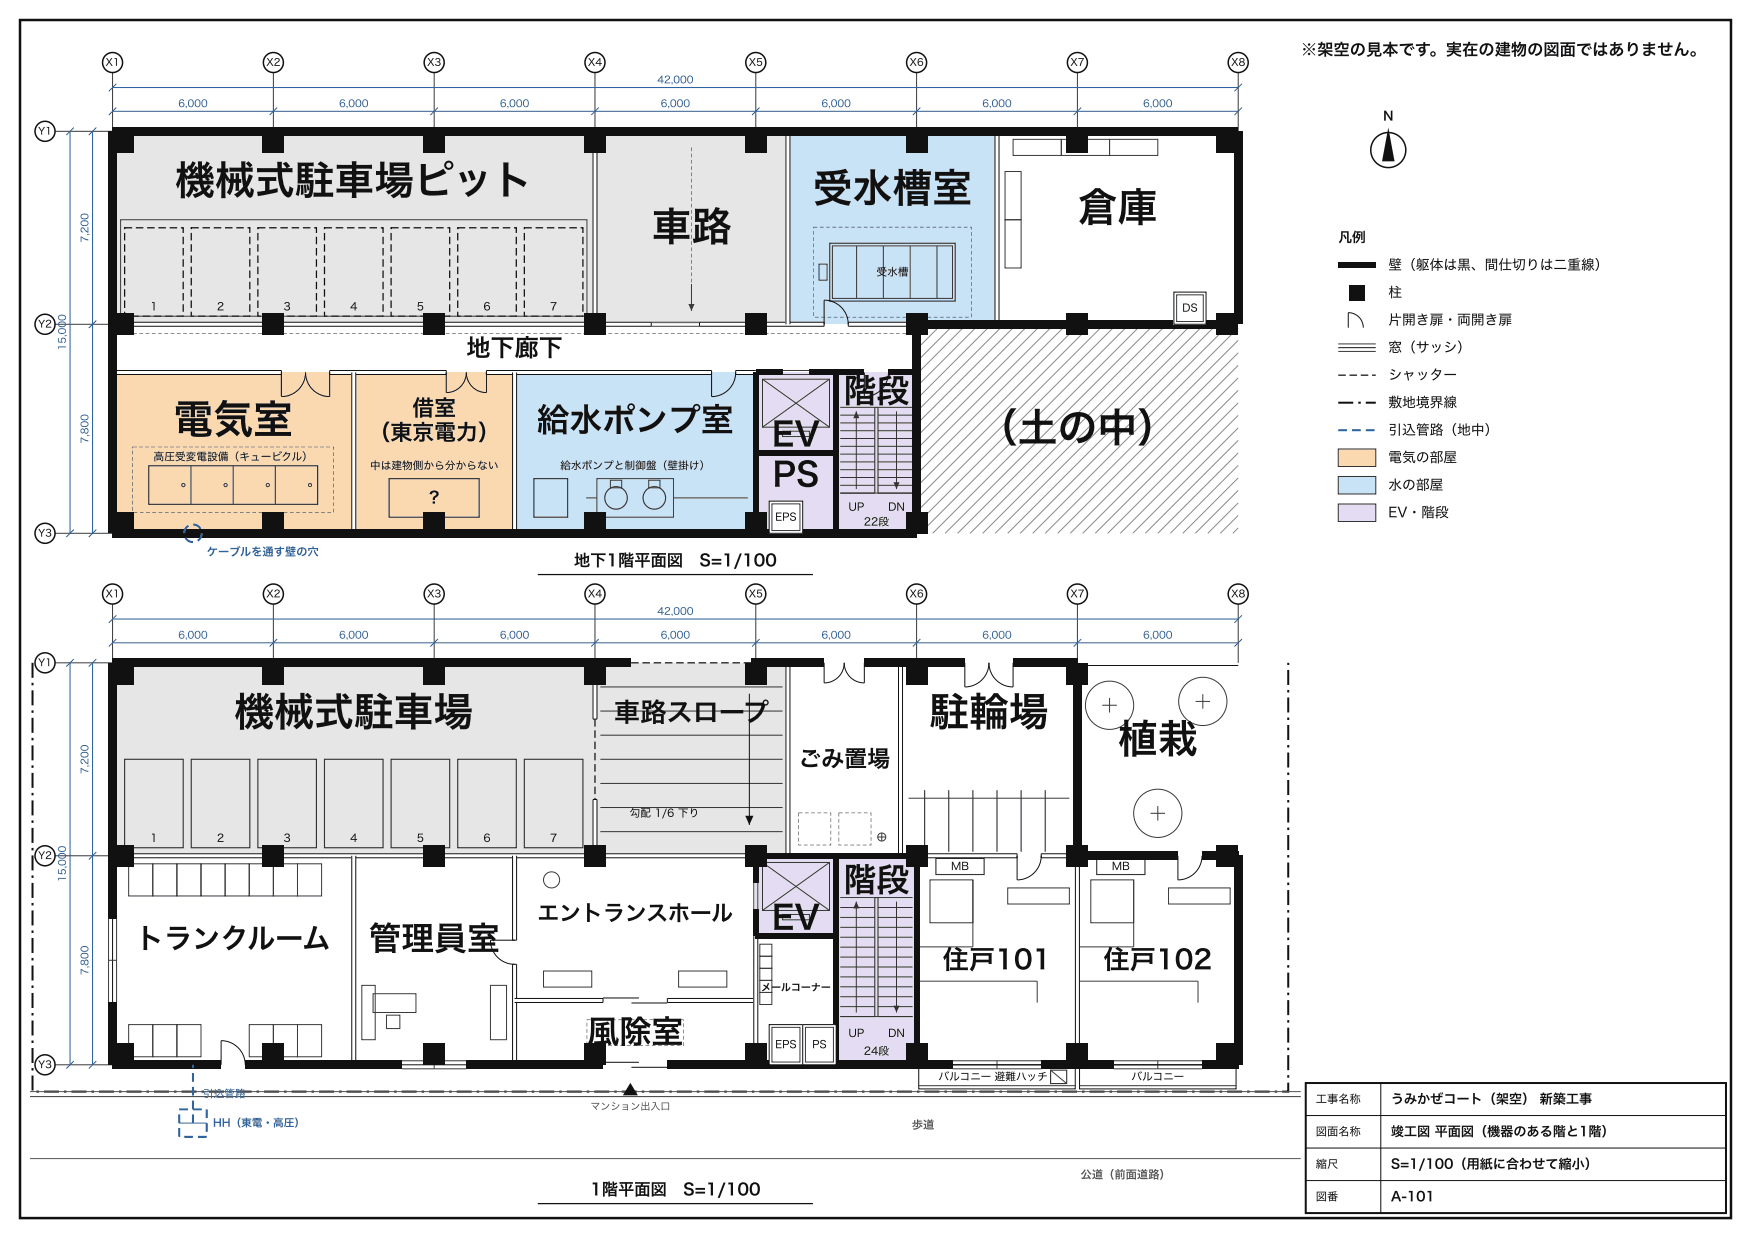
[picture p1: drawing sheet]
<svg xmlns="http://www.w3.org/2000/svg" width="370mm" height="262mm" viewBox="0 0 370 262" stroke-linecap="round" stroke-linejoin="round" font-family="sans-serif">
<defs><g id="words">
<g font-size="8.4" fill="#111">
<text x="37" y="41.2">機械式駐車場ピット</text>
<text x="171.9" y="42.8">受水槽室</text>
<text x="228" y="46.9">倉庫</text>
<text x="137.8" y="51">車路</text>
<text x="36.7" y="91.8">電気室</text>
<text x="206.9" y="93.5">（土の中）</text>
<text x="49.6" y="153.6">機械式駐車場</text>
<text x="196.6" y="153.6">駐輪場</text>
<text x="236.5" y="159.4">植栽</text>
</g>
<g font-size="6.9" fill="#111">
<text x="178.4" y="85.2">階段</text>
<text x="113.5" y="91.3">給水ポンプ室</text>
<text x="163.3" y="94.4">EV</text>
<text x="163.4" y="102.9">PS</text>
<text x="178.4" y="188.7">階段</text>
<text x="163.3" y="196.6">EV</text>
<text x="77.9" y="201.1">管理員室</text>
</g>
<text font-size="6.8" fill="#111" x="124.2" y="220.7">風除室</text>
<text font-size="6" fill="#111" x="28.8" y="200.7">トランクルーム</text>
<g font-size="5.6" fill="#111">
<text x="129.9" y="152.7">車路スロープ</text>
<text x="199.4" y="205">住戸101</text>
<text x="233.4" y="205">住戸102</text>
</g>
<text font-size="5.1" fill="#111" x="98.7" y="75.4">地下廊下</text>
<text font-size="4.9" fill="#111" x="168.9" y="162.3">ごみ置場</text>
<g font-size="4.6" fill="#111">
<text x="87.2" y="88">借室</text>
<text x="78" y="93.1">（東京電力）</text>
<text x="113.7" y="194.8">エントランスホール</text>
</g>
<g font-size="3.4" fill="#111">
<text x="275.2" y="11.7">※架空の見本です。実在の建物の図面ではありません。</text>
<text x="90.1" y="106.5">？</text>
<text x="121.4" y="119.8">地下1階平面図</text>
<text x="147.9" y="119.8">S=1/100</text>
<text x="124.9" y="252.9">1階平面図</text>
<text x="144.5" y="252.9">S=1/100</text>
</g>
<g font-size="2.9" fill="#111">
<text x="283.1" y="51.2">凡例</text>
<text x="293.7" y="57.1">壁（躯体は黒、間仕切りは二重線）</text>
<text x="293.7" y="62.9">柱</text>
<text x="293.7" y="68.7">片開き扉・両開き扉</text>
<text x="293.7" y="74.5">窓（サッシ）</text>
<text x="293.7" y="80.3">シャッター</text>
<text x="293.7" y="86.2">敷地境界線</text>
<text x="293.7" y="92">引込管路（地中）</text>
<text x="293.7" y="97.8">電気の部屋</text>
<text x="293.7" y="103.6">水の部屋</text>
<text x="293.7" y="109.4">EV・階段</text>
</g>
<g font-size="2.8" fill="#111">
<text x="294.2" y="233.5">うみかぜコート（架空） 新築工事</text>
<text x="294.2" y="240.4">竣工図 平面図（機器のある階と1階）</text>
<text x="294.2" y="247.3">S=1/100（用紙に合わせて縮小）</text>
<text x="294.2" y="254.1">A-101</text>
</g>
<text font-size="2.6" fill="#111" x="292.6" y="25.5">N</text>
<text font-size="2.4" fill="#2d5f9a" x="43.7" y="117.6">ケーブルを通す壁の穴</text>
<g font-size="2.4" fill="#111">
<text x="278.3" y="233.4">工事名称</text>
<text x="278.3" y="240.2">図面名称</text>
<text x="278.3" y="247.1">縮尺</text>
<text x="278.3" y="254">図番</text>
</g>
<g font-size="2.4" fill="#555">
<text x="192.9" y="238.8">歩道</text>
<text x="228.6" y="249.3">公道（前面道路）</text>
</g>
<g font-size="2.3" fill="#111">
<text x="185.4" y="58.3">受水槽</text>
<text x="31.8" y="65.7">1</text>
<text x="45.9" y="65.7">2</text>
<text x="60" y="65.7">3</text>
<text x="74.1" y="65.7">4</text>
<text x="88.2" y="65.7">5</text>
<text x="102.3" y="65.7">6</text>
<text x="116.4" y="65.7">7</text>
<text x="32.5" y="97.4">高圧受変電設備（キュービクル）</text>
<text x="78.2" y="99.3">中は建物側から分からない</text>
<text x="118.5" y="99.3">給水ポンプと制御盤（壁掛け）</text>
<text x="179.5" y="108">UP</text>
<text x="182.7" y="111.2">22段</text>
<text x="187.9" y="108">DN</text>
<text x="133.2" y="172.8">勾配 1/6 下り</text>
<text x="31.8" y="178.1">1</text>
<text x="45.9" y="178.1">2</text>
<text x="60" y="178.1">3</text>
<text x="74.1" y="178.1">4</text>
<text x="88.2" y="178.1">5</text>
<text x="102.3" y="178.1">6</text>
<text x="116.4" y="178.1">7</text>
<text x="201.2" y="184.1">MB</text>
<text x="235.2" y="184.1">MB</text>
<text x="179.5" y="219.4">UP</text>
<text x="187.9" y="219.4">DN</text>
<text x="182.7" y="223.2">24段</text>
<text x="198.5" y="228.6">バルコニー 避難ハッチ</text>
<text x="239.3" y="228.6">バルコニー</text>
</g>
<g font-size="2.2" fill="#111">
<text x="250.1" y="65.9">DS</text>
<text x="164" y="110.2">EPS</text>
<text x="164" y="221.8">EPS</text>
<text x="171.8" y="221.8">PS</text>
</g>
<g font-size="2.2" fill="#2d5f9a">
<text x="42.9" y="232.2">引込管路</text>
<text x="45.1" y="238.4">HH（東電・高圧）</text>
</g>
<g font-size="2.1" fill="#111">
<text x="22.3" y="13.9">X1</text>
<text x="56.3" y="13.9">X2</text>
<text x="90.3" y="13.9">X3</text>
<text x="124.4" y="13.9">X4</text>
<text x="158.4" y="13.9">X5</text>
<text x="192.4" y="13.9">X6</text>
<text x="226.4" y="13.9">X7</text>
<text x="260.4" y="13.9">X8</text>
<text x="8.1" y="28.5">Y1</text>
<text x="8.1" y="69.3">Y2</text>
<text x="8.1" y="113.5">Y3</text>
<text x="22.3" y="126.4">X1</text>
<text x="56.3" y="126.4">X2</text>
<text x="90.3" y="126.4">X3</text>
<text x="124.4" y="126.4">X4</text>
<text x="158.4" y="126.4">X5</text>
<text x="192.4" y="126.4">X6</text>
<text x="226.4" y="126.4">X7</text>
<text x="260.4" y="126.4">X8</text>
<text x="8.1" y="140.9">Y1</text>
<text x="8.1" y="181.8">Y2</text>
<text x="161" y="209.6">メールコーナー</text>
<text x="8.1" y="226">Y3</text>
</g>
<g font-size="2.1" fill="#2d5f9a">
<text x="139" y="17.6">42,000</text>
<text x="37.7" y="22.7">6,000</text>
<text x="71.7" y="22.7">6,000</text>
<text x="105.7" y="22.7">6,000</text>
<text x="139.8" y="22.7">6,000</text>
<text x="173.8" y="22.7">6,000</text>
<text x="207.8" y="22.7">6,000</text>
<text x="241.8" y="22.7">6,000</text>
<text x="18.7" y="51.3" transform="rotate(-90 18.7 51.3)">7,200</text>
<text x="13.9" y="74.1" transform="rotate(-90 13.9 74.1)">15,000</text>
<text x="18.7" y="93.8" transform="rotate(-90 18.7 93.8)">7,800</text>
<text x="139" y="130.1">42,000</text>
<text x="37.7" y="135.1">6,000</text>
<text x="71.7" y="135.1">6,000</text>
<text x="105.7" y="135.1">6,000</text>
<text x="139.8" y="135.1">6,000</text>
<text x="173.8" y="135.1">6,000</text>
<text x="207.8" y="135.1">6,000</text>
<text x="241.8" y="135.1">6,000</text>
<text x="18.7" y="163.8" transform="rotate(-90 18.7 163.8)">7,200</text>
<text x="13.9" y="186.6" transform="rotate(-90 13.9 186.6)">15,000</text>
<text x="18.7" y="206.3" transform="rotate(-90 18.7 206.3)">7,800</text>
</g>
<text font-size="2.1" fill="#555" x="124.9" y="234.8">マンション出入口</text>
</g></defs>
<path d="M4.2 4.2h362v253.5h-362z" fill="none" stroke="#111" stroke-width=".53"/>
<path d="M276.2 229.1h88.9v27.5h-88.9z" fill="none" stroke="#111" stroke-width=".42"/>
<path d="M276.2 236h88.9M292.1 229.1v27.5M276.2 242.9h88.9M276.2 249.8h88.9" fill="none" stroke="#111" stroke-width=".21"/>
<g fill="#e6e6e6">
<path d="M23.8 27.8h102.1v40.8h-102.1z"/>
<path d="M125.9 27.8h40.8v40.8h-40.8z"/>
</g>
<path d="M166.7 27.8h44.2v40.8h-44.2z" fill="#c9e3f6"/>
<g fill="#fbd9b0">
<path d="M23.8 78.8h51v34h-51z"/>
<path d="M74.8 78.8h34.1v34h-34.1z"/>
</g>
<path d="M108.9 78.8h51v34h-51z" fill="#c9e3f6"/>
<g fill="#e3dcf2">
<path d="M159.9 78.8h17v17h-17z"/>
<path d="M176.9 78.8h17v34h-17z"/>
<path d="M159.9 95.8h17v17h-17z"/>
</g>
<path d="M23.8 15.3v12.5h-12.2M57.8 15.3v12.5M91.8 15.3v12.5M125.9 15.3v12.5M159.9 15.3v12.5M193.9 15.3v12.5M227.9 15.3v12.5M261.9 15.3v12.5M11.6 68.6h12.2M11.6 112.8h12.2" fill="none" stroke="#3a3a3a" stroke-width=".21"/>
<g fill="none" stroke="#111" stroke-width=".32">
<circle cx="23.8" cy="13.2" r="2.12"/>
<circle cx="57.8" cy="13.2" r="2.12"/>
<circle cx="91.8" cy="13.2" r="2.12"/>
<circle cx="125.9" cy="13.2" r="2.12"/>
<circle cx="159.9" cy="13.2" r="2.12"/>
<circle cx="193.9" cy="13.2" r="2.12"/>
<circle cx="227.9" cy="13.2" r="2.12"/>
<circle cx="261.9" cy="13.2" r="2.12"/>
<circle cx="9.5" cy="27.8" r="2.12"/>
<circle cx="9.5" cy="68.6" r="2.12"/>
<circle cx="9.5" cy="112.8" r="2.12"/>
</g>
<g fill="none" stroke="#2d5f9a" stroke-width=".21">
<path d="M23.8 18.5h238.1M24.6 17.7l-1.6 1.6M262.7 17.7l-1.6 1.6M14.8 27.8v85M15.6 27l-1.6 1.6M19.6 27.8v85M20.4 27l-1.6 1.6M23.8 23.5h238.1M24.6 22.8l-1.6 1.5M58.6 22.8l-1.6 1.5M92.6 22.8l-1.5 1.5M126.7 22.8l-1.6 1.5"/>
<path d="M160.7 22.8l-1.6 1.5M194.7 22.8l-1.6 1.5M228.7 22.8l-1.6 1.5M262.7 22.8l-1.6 1.5M20.4 67.8l-1.6 1.6M15.6 112l-1.6 1.6M20.4 112l-1.6 1.6"/>
</g>
<g fill="#111">
<path d="M28.7 48.1h1.6v.2h-1.6zM31.1 48.1h1.6v.2h-1.6zM33.5 48.1h1.6v.2h-1.6zM35.9 48.1h1.6v.2h-1.6zM38.3 48.1h.6v1.2h-.3v-1.1h.2v.1h-.5zM38.6 50.1h.3v1.6h-.3zM38.6 52.5h.3v1.6h-.3zM38.6 54.8h.3v1.6h-.3zM38.6 57.2h.3v1.6h-.3zM38.6 59.6h.3v1.6h-.3zM38.6 62h.3v1.6h-.3zM38.6 64.4h.3v1.6h-.3zM37.3 66.8h1.5v.1l-.2-.1h.3v.2h-1.6zM34.9 66.8h1.6v.2h-1.6zM32.6 66.8h1.5v.2h-1.5zM30.2 66.8h1.6v.2h-1.6zM27.8 66.8h1.6v.2h-1.6zM26.2 66h.3v.9h-.1v-.1h.6v.2h-.8zM26.2 63.6h.3v1.6h-.3zM26.2 61.2h.3v1.6h-.3zM26.2 58.8h.3v1.6h-.3zM26.2 56.4h.3v1.6h-.3zM26.2 54h.3v1.6h-.3zM26.2 51.7h.3v1.6h-.3zM26.2 49.3h.3v1.6h-.3zM26.2 48.1h1.8v.2h-1.6v-.1h.1v.3h-.3z"/>
<path d="M42.8 48.1h1.6v.2h-1.6zM45.2 48.1h1.6v.2h-1.6zM47.6 48.1h1.6v.2h-1.6zM50 48.1h1.6v.2h-1.6zM52.4 48.1h.6v1.2h-.3v-1.1h.1v.1h-.4zM52.7 50.1h.3v1.6h-.3zM52.7 52.5h.3v1.6h-.3zM52.7 54.9h.3v1.5h-.3zM52.7 57.2h.3v1.6h-.3zM52.7 59.6h.3v1.6h-.3zM52.7 62h.3v1.6h-.3zM52.7 64.4h.3v1.6h-.3zM51.4 66.8h1.4v.1l-.1-.1h.3v.2h-1.6zM49 66.8h1.6v.2h-1.6zM46.6 66.8h1.6v.2h-1.6zM44.3 66.8h1.5v.2h-1.5zM41.9 66.8h1.6v.2h-1.6zM40.3 65.9h.3v1h-.1v-.1h.6v.2h-.8zM40.3 63.6h.3v1.6h-.3zM40.3 61.2h.3v1.6h-.3zM40.3 58.8h.3v1.6h-.3zM40.3 56.4h.3v1.6h-.3zM40.3 54h.3v1.6h-.3zM40.3 51.7h.3v1.5h-.3zM40.3 49.3h.3v1.6h-.3zM40.3 48.1h1.7v.2h-1.5v-.1h.1v.3h-.3z"/>
<path d="M56.9 48.1h1.6v.2h-1.6zM59.3 48.1h1.6v.2h-1.6zM61.7 48.1h1.6v.2h-1.6zM64.1 48.1h1.6v.2h-1.6zM66.5 48.1h.6v1.2h-.3v-1.1h.1v.1h-.4zM66.8 50.1h.3v1.6h-.3zM66.8 52.5h.3v1.6h-.3zM66.8 54.8h.3v1.6h-.3zM66.8 57.2h.3v1.6h-.3zM66.8 59.6h.3v1.6h-.3zM66.8 62h.3v1.6h-.3zM66.8 64.4h.3v1.6h-.3zM65.5 66.8h1.4v.1l-.1-.1h.3v.2h-1.6zM63.1 66.8h1.6v.2h-1.6zM60.7 66.8h1.6v.2h-1.6zM58.4 66.8h1.5v.2h-1.5zM56 66.8h1.6v.2h-1.6zM54.4 66h.3v.9h-.2v-.1h.7v.2h-.8zM54.4 63.6h.3v1.6h-.3zM54.4 61.2h.3v1.6h-.3zM54.4 58.8h.3v1.6h-.3zM54.4 56.4h.3v1.6h-.3zM54.4 54h.3v1.6h-.3zM54.4 51.7h.3v1.6h-.3zM54.4 49.3h.3v1.6h-.3zM54.4 48.1h1.7v.2h-1.6v-.1h.2v.3h-.3z"/>
<path d="M71 48.1h1.6v.2h-1.6zM73.4 48.1h1.6v.2h-1.6zM75.8 48.1h1.6v.2h-1.6zM78.2 48.1h1.6v.2h-1.6zM80.5 48.1h.7v1.2h-.3v-1.1h.1v.1h-.5zM80.9 50.1h.3v1.6h-.3zM80.9 52.5h.3v1.6h-.3zM80.9 54.8h.3v1.6h-.3zM80.9 57.2h.3v1.6h-.3zM80.9 59.6h.3v1.6h-.3zM80.9 62h.3v1.6h-.3zM80.9 64.4h.3v1.6h-.3zM79.6 66.8h1.4v.1l-.1-.1h.3v.2h-1.6zM77.2 66.8h1.6v.2h-1.6zM74.8 66.8h1.6v.2h-1.6zM72.5 66.8h1.5v.2h-1.5zM70.1 66.8h1.6v.2h-1.6zM68.5 66h.3v.9h-.2v-.1h.7v.2h-.8zM68.5 63.6h.3v1.6h-.3zM68.5 61.2h.3v1.6h-.3zM68.5 58.8h.3v1.6h-.3zM68.5 56.4h.3v1.6h-.3zM68.5 54h.3v1.6h-.3zM68.5 51.7h.3v1.6h-.3zM68.5 49.3h.3v1.6h-.3zM68.5 48.1h1.7v.2h-1.6v-.1h.2v.3h-.3z"/>
<path d="M85.1 48.1h1.6v.2h-1.6zM87.5 48.1h1.6v.2h-1.6zM89.9 48.1h1.6v.2h-1.6zM92.3 48.1h1.5v.2h-1.5zM94.6 48.1h.7v1.2h-.3v-1.1h.1v.1h-.5zM95 50.1h.3v1.6h-.3zM95 52.5h.3v1.6h-.3zM95 54.8h.3v1.6h-.3zM95 57.2h.3v1.6h-.3zM95 59.6h.3v1.6h-.3zM95 62h.3v1.6h-.3zM95 64.4h.3v1.6h-.3zM93.7 66.8h1.4v.1l-.1-.1h.3v.2h-1.6zM91.3 66.8h1.6v.2h-1.6zM88.9 66.8h1.6v.2h-1.6zM86.5 66.8h1.6v.2h-1.6zM84.2 66.8h1.6v.2h-1.6zM82.6 66h.3v.9h-.2v-.1h.7v.2h-.8zM82.6 63.6h.3v1.6h-.3zM82.6 61.2h.3v1.6h-.3zM82.6 58.8h.3v1.6h-.3zM82.6 56.4h.3v1.6h-.3zM82.6 54h.3v1.6h-.3zM82.6 51.7h.3v1.6h-.3zM82.6 49.3h.3v1.6h-.3zM82.6 48.1h1.7v.2h-1.6v-.1h.2v.3h-.3z"/>
<path d="M99.2 48.1h1.6v.2h-1.6zM101.6 48.1h1.6v.2h-1.6zM104 48.1h1.6v.2h-1.6zM106.4 48.1h1.5v.2h-1.5zM108.7 48.1h.7v1.2h-.3v-1.1h.1v.1h-.5zM109.1 50.1h.3v1.6h-.3zM109.1 52.5h.3v1.6h-.3zM109.1 54.8h.3v1.6h-.3zM109.1 57.2h.3v1.6h-.3zM109.1 59.6h.3v1.6h-.3zM109.1 62h.3v1.6h-.3zM109.1 64.4h.3v1.6h-.3zM107.8 66.8h1.4v.1l-.1-.1h.3v.2h-1.6zM105.4 66.8h1.6v.2h-1.6zM103 66.8h1.6v.2h-1.6zM100.6 66.8h1.6v.2h-1.6zM98.3 66.8h1.5v.2h-1.5zM96.7 66h.3v.9h-.2v-.1h.7v.2h-.8zM96.7 63.6h.3v1.6h-.3zM96.7 61.2h.3v1.6h-.3zM96.7 58.8h.3v1.6h-.3zM96.7 56.4h.3v1.6h-.3zM96.7 54h.3v1.6h-.3zM96.7 51.7h.3v1.6h-.3zM96.7 49.3h.3v1.6h-.3zM96.7 48.1h1.7v.2h-1.6v-.1h.2v.3h-.3z"/>
<path d="M113.3 48.1h1.6v.2h-1.6zM115.7 48.1h1.6v.2h-1.6zM118.1 48.1h1.6v.2h-1.6zM120.4 48.1h1.6v.2h-1.6zM122.8 48.1h.6v1.2h-.2v-1.1h.1v.1h-.5zM123.2 50.1h.2v1.6h-.2zM123.2 52.5h.2v1.6h-.2zM123.2 54.8h.2v1.6h-.2zM123.2 57.2h.2v1.6h-.2zM123.2 59.6h.2v1.6h-.2zM123.2 62h.2v1.6h-.2zM123.2 64.4h.2v1.6h-.2zM121.9 66.8h1.4v.1l-.1-.1h.2v.2h-1.5zM119.5 66.8h1.6v.2h-1.6zM117.1 66.8h1.6v.2h-1.6zM114.7 66.8h1.6v.2h-1.6zM112.4 66.8h1.5v.2h-1.5zM110.8 66h.3v.9h-.2v-.1h.7v.2h-.8zM110.8 63.6h.3v1.6h-.3zM110.8 61.2h.3v1.6h-.3zM110.8 58.8h.3v1.6h-.3zM110.8 56.4h.3v1.6h-.3zM110.8 54h.3v1.6h-.3zM110.8 51.7h.3v1.6h-.3zM110.8 49.3h.3v1.6h-.3zM110.8 48.1h1.7v.2h-1.6v-.1h.2v.3h-.3z"/>
</g>
<path d="M25.5 46.5h98.7v20.4h-98.7z" fill="none" stroke="#3a3a3a" stroke-width=".21"/>
<path d="M146.2 31.2h.1v.8h-.1zM146.2 32.5h.1v.8h-.1zM146.2 33.8h.1v.8h-.1zM146.2 35.2h.1v.7h-.1zM146.2 36.5h.1v.8h-.1zM146.2 37.8h.1v.8h-.1zM146.2 39.1h.1v.8h-.1zM146.2 40.4h.1v.8h-.1zM146.2 41.8h.1v.8h-.1zM146.2 43.1h.1v.8h-.1zM146.2 44.4h.1v.8h-.1zM146.2 45.7h.1v.8h-.1zM146.2 47.1h.1v.8h-.1zM146.2 48.4h.1v.8h-.1zM146.2 49.7h.1v.8h-.1zM146.2 51h.1v.8h-.1zM146.2 52.4h.1v.7h-.1zM146.2 53.7h.1v.8h-.1zM146.2 55h.1v.8h-.1zM146.2 56.3h.1v.8h-.1zM146.2 57.6h.1v.8h-.1zM146.2 59h.1v.8h-.1zM146.2 60.3h.1v.8h-.1zM146.2 61.6h.1v.8h-.1zM146.2 62.9h.1v.6h-.1z" fill="#3a3a3a"/>
<path d="M146.3 60.1v5.7" fill="none" stroke="#3a3a3a" stroke-width=".21"/>
<path d="M145.6 64.3h1.3l-.6 1.5z" fill="#3a3a3a"/>
<path d="M175.5 51.5h26.6v12.2h-26.6z" fill="none" stroke="#333" stroke-width=".24"/>
<path d="M173.3 55.9h1.7v3.4h-1.7zM176.1 52h25.4v11.1h-25.4zM181.2 52v11.1M186.9 52v11.1M192.5 52v11.1M198.2 52v11.1" fill="none" stroke="#3a3a3a" stroke-width=".21"/>
<path d="M173.5 48h.7v.1h-.7zM174.8 48h.8v.1h-.8zM176.1 48h.8v.1h-.8zM177.4 48h.8v.1h-.8zM178.7 48h.8v.1h-.8zM180.1 48h.8v.1h-.8zM181.4 48h.8v.1h-.8zM182.7 48h.8v.1h-.8zM184 48h.8v.1h-.8zM185.4 48h.8v.1h-.8zM186.7 48h.8v.1h-.8zM188 48h.8v.1h-.8zM189.3 48h.8v.1h-.8zM190.7 48h.7v.1h-.7zM192 48h.8v.1h-.8zM193.3 48h.8v.1h-.8zM194.6 48h.8v.1h-.8zM195.9 48h.8v.1h-.8zM197.3 48h.8v.1h-.8zM198.6 48h.8v.1h-.8zM199.9 48h.8v.1h-.8zM201.2 48h.8v.1h-.8zM202.6 48h.8v.1h-.8zM203.9 48h.8v.1h-.8zM205.2 48h.3v.6h-.1l.1-.5h-.3zM205.4 49.1h.1v.8h-.1zM205.4 50.4h.1v.8h-.1zM205.4 51.8h.1v.8h-.1zM205.4 53.1h.1v.8h-.1zM205.4 54.4h.1v.8h-.1zM205.4 55.7h.1v.8h-.1zM205.4 57.1h.1v.7h-.1zM205.4 58.4h.1v.8h-.1zM205.4 59.7h.1v.8h-.1zM205.4 61h.1v.8h-.1zM205.4 62.3h.1v.8h-.1zM205.4 63.7h.1v.8h-.1zM205.4 65h.1v.8h-.1zM205.4 66.3h.1v.8h-.1zM204.1 67h.8v.2h-.8zM202.8 67h.8v.2h-.8zM201.5 67h.8v.2h-.8zM200.2 67h.8v.2h-.8zM198.9 67h.7v.2h-.7zM197.5 67h.8v.2h-.8zM196.2 67h.8v.2h-.8zM194.9 67h.8v.2h-.8zM193.6 67h.8v.2h-.8zM192.2 67h.8v.2h-.8zM190.9 67h.8v.2h-.8zM189.6 67h.8v.2h-.8zM188.3 67h.8v.2h-.8zM186.9 67h.8v.2h-.8zM185.6 67h.8v.2h-.8zM184.3 67h.8v.2h-.8zM183 67h.8v.2h-.8zM181.7 67h.7v.2h-.7zM180.3 67h.8v.2h-.8zM179 67h.8v.2h-.8zM177.7 67h.8v.2h-.8zM176.4 67h.8v.2h-.8zM175 67h.8v.2h-.8zM173.7 67h.8v.2h-.8zM172.4 67h.8v.2h-.8zM172.1 66h.1v.8h-.1zM172.1 64.7h.1v.8h-.1zM172.1 63.4h.1v.8h-.1zM172.1 62.1h.1v.8h-.1zM172.1 60.8h.1v.8h-.1zM172.1 59.4h.1v.8h-.1zM172.1 58.1h.1v.8h-.1zM172.1 56.8h.1v.8h-.1zM172.1 55.5h.1v.8h-.1zM172.1 54.1h.1v.8h-.1zM172.1 52.8h.1v.8h-.1zM172.1 51.5h.1v.8h-.1zM172.1 50.2h.1v.8h-.1zM172.1 48.9h.1v.7h-.1zM172.1 48h.8v.1h-.8l.1 .2h-.1z" fill="#3a3a3a"/>
<path d="M212.6 36.3h3.4v10.2h-3.4zM214.3 29.5h10.2v3.4h-10.2zM224.5 29.5h10.2v3.4h-10.2zM234.7 29.5h10.2v3.4h-10.2zM212.6 46.5h3.4v10.2h-3.4z" fill="none" stroke="#3a3a3a" stroke-width=".21"/>
<path d="M25.5 70.5h.8v.1h-.8zM26.8 70.5h.8v.1h-.8zM28.2 70.5h.8v.1h-.8zM29.5 70.5h.8v.1h-.8zM30.8 70.5h.8v.1h-.8zM32.1 70.5h.8v.1h-.8zM33.5 70.5h.7v.1h-.7zM34.8 70.5h.8v.1h-.8zM36.1 70.5h.8v.1h-.8zM37.4 70.5h.8v.1h-.8zM38.7 70.5h.8v.1h-.8zM40.1 70.5h.8v.1h-.8zM41.4 70.5h.8v.1h-.8zM42.7 70.5h.8v.1h-.8zM44 70.5h.8v.1h-.8zM45.4 70.5h.8v.1h-.8zM46.7 70.5h.8v.1h-.8zM48 70.5h.8v.1h-.8zM49.3 70.5h.8v.1h-.8zM50.6 70.5h.8v.1h-.8zM52 70.5h.8v.1h-.8zM53.3 70.5h.8v.1h-.8zM54.6 70.5h.8v.1h-.8zM55.9 70.5h.8v.1h-.8zM57.3 70.5h.8v.1h-.8zM58.6 70.5h.8v.1h-.8zM59.9 70.5h.8v.1h-.8zM61.2 70.5h.8v.1h-.8zM62.6 70.5h.7v.1h-.7zM63.9 70.5h.8v.1h-.8zM65.2 70.5h.8v.1h-.8zM66.5 70.5h.8v.1h-.8zM67.8 70.5h.8v.1h-.8zM69.2 70.5h.8v.1h-.8zM70.5 70.5h.8v.1h-.8zM71.8 70.5h.8v.1h-.8zM73.1 70.5h.8v.1h-.8zM74.5 70.5h.8v.1h-.8zM75.8 70.5h.8v.1h-.8zM77.1 70.5h.8v.1h-.8zM78.4 70.5h.8v.1h-.8zM79.8 70.5h.7v.1h-.7zM81.1 70.5h.8v.1h-.8zM82.4 70.5h.8v.1h-.8zM83.7 70.5h.8v.1h-.8zM85 70.5h.8v.1h-.8zM86.4 70.5h.8v.1h-.8zM87.7 70.5h.8v.1h-.8zM89 70.5h.8v.1h-.8zM90.3 70.5h.8v.1h-.8zM91.7 70.5h.8v.1h-.8zM93 70.5h.8v.1h-.8zM94.3 70.5h.8v.1h-.8zM95.6 70.5h.8v.1h-.8zM97 70.5h.7v.1h-.7zM98.3 70.5h.8v.1h-.8zM99.6 70.5h.8v.1h-.8zM100.9 70.5h.8v.1h-.8zM102.2 70.5h.8v.1h-.8zM103.6 70.5h.8v.1h-.8zM104.9 70.5h.8v.1h-.8zM106.2 70.5h.8v.1h-.8zM107.5 70.5h.8v.1h-.8zM108.9 70.5h.8v.1h-.8zM110.2 70.5h.8v.1h-.8zM111.5 70.5h.8v.1h-.8zM112.8 70.5h.8v.1h-.8zM114.1 70.5h.8v.1h-.8zM115.5 70.5h.8v.1h-.8zM116.8 70.5h.8v.1h-.8zM118.1 70.5h.8v.1h-.8zM119.4 70.5h.8v.1h-.8zM120.8 70.5h.8v.1h-.8zM122.1 70.5h.8v.1h-.8zM123.4 70.5h.8v.1h-.8zM124.7 70.5h.8v.1h-.8zM126.1 70.5h.7v.1h-.7zM127.4 70.5h.8v.1h-.8zM128.7 70.5h.8v.1h-.8zM130 70.5h.8v.1h-.8zM131.3 70.5h.8v.1h-.8zM132.7 70.5h.8v.1h-.8zM134 70.5h.8v.1h-.8zM135.3 70.5h.8v.1h-.8zM136.6 70.5h.8v.1h-.8zM138 70.5h.8v.1h-.8zM139.3 70.5h.8v.1h-.8zM140.6 70.5h.8v.1h-.8zM141.9 70.5h.8v.1h-.8zM143.3 70.5h.7v.1h-.7zM144.6 70.5h.8v.1h-.8zM145.9 70.5h.8v.1h-.8zM147.2 70.5h.8v.1h-.8zM148.5 70.5h.8v.1h-.8zM149.9 70.5h.8v.1h-.8zM151.2 70.5h.8v.1h-.8zM152.5 70.5h.8v.1h-.8zM153.8 70.5h.8v.1h-.8zM155.2 70.5h.8v.1h-.8zM156.5 70.5h.8v.1h-.8zM157.8 70.5h.8v.1h-.8zM159.1 70.5h.8v.1h-.8zM160.5 70.5h.7v.1h-.7zM161.8 70.5h.8v.1h-.8zM163.1 70.5h.8v.1h-.8zM164.4 70.5h.8v.1h-.8zM165.7 70.5h.8v.1h-.8zM167.1 70.5h.8v.1h-.8zM168.4 70.5h.8v.1h-.8zM169.7 70.5h.8v.1h-.8zM171 70.5h.8v.1h-.8zM172.4 70.5h.8v.1h-.8zM173.7 70.5h.8v.1h-.8zM175 70.5h.8v.1h-.8zM176.3 70.5h.8v.1h-.8zM177.6 70.5h.8v.1h-.8zM179 70.5h.8v.1h-.8zM180.3 70.5h.8v.1h-.8zM181.6 70.5h.8v.1h-.8zM182.9 70.5h.8v.1h-.8zM184.3 70.5h.8v.1h-.8zM185.6 70.5h.8v.1h-.8zM186.9 70.5h.8v.1h-.8zM188.2 70.5h.8v.1h-.8zM189.6 70.5h.7v.1h-.7zM190.9 70.5h.8v.1h-.8z" fill="#3a3a3a"/>
<path d="M31.5 98.5h35.7v8.2h-35.7z" fill="none" stroke="#333" stroke-width=".24"/>
<g fill="none" stroke="#3a3a3a" stroke-width=".21">
<path d="M40.4 98.5v8.2M49.3 98.5v8.2M58.3 98.5v8.2"/>
<circle cx="38.8" cy="102.6" r=".34"/>
<circle cx="47.7" cy="102.6" r=".34"/>
<circle cx="56.6" cy="102.6" r=".34"/>
<circle cx="65.6" cy="102.6" r=".34"/>
</g>
<g fill="#3a3a3a">
<path d="M29.4 94.5h.8v.1h-.8zM30.7 94.5h.8v.1h-.8zM32 94.5h.8v.1h-.8zM33.4 94.5h.7v.1h-.7zM34.7 94.5h.8v.1h-.8zM36 94.5h.8v.1h-.8zM37.3 94.5h.8v.1h-.8zM38.6 94.5h.8v.1h-.8zM40 94.5h.8v.1h-.8zM41.3 94.5h.8v.1h-.8zM42.6 94.5h.8v.1h-.8zM43.9 94.5h.8v.1h-.8zM45.3 94.5h.8v.1h-.8zM46.6 94.5h.8v.1h-.8zM47.9 94.5h.8v.1h-.8zM49.2 94.5h.8v.1h-.8zM50.6 94.5h.7v.1h-.7zM51.9 94.5h.8v.1h-.8zM53.2 94.5h.8v.1h-.8zM54.5 94.5h.8v.1h-.8zM55.8 94.5h.8v.1h-.8zM57.2 94.5h.8v.1h-.8zM58.5 94.5h.8v.1h-.8zM59.8 94.5h.8v.1h-.8zM61.1 94.5h.8v.1h-.8zM62.5 94.5h.8v.1h-.8zM63.8 94.5h.8v.1h-.8zM65.1 94.5h.8v.1h-.8zM66.4 94.5h.8v.1h-.8zM67.8 94.5h.7v.1h-.7zM69.1 94.5h.8v.1h-.8zM70.4 94.5h.2v.7h-.1l.1-.6h-.2zM70.5 95.7h.1v.8h-.1zM70.5 97h.1v.8h-.1zM70.5 98.3h.1v.8h-.1zM70.5 99.7h.1v.8h-.1zM70.5 101h.1v.8h-.1zM70.5 102.3h.1v.8h-.1zM70.5 103.6h.1v.8h-.1zM70.5 105h.1v.8h-.1zM70.5 106.3h.1v.8h-.1zM70.5 107.6h.1v.8h-.1zM69.3 108.3h.8v.2h-.8zM67.9 108.3h.8v.2h-.8zM66.6 108.3h.8v.2h-.8zM65.3 108.3h.8v.2h-.8zM64 108.3h.8v.2h-.8zM62.7 108.3h.7v.2h-.7zM61.3 108.3h.8v.2h-.8zM60 108.3h.8v.2h-.8zM58.7 108.3h.8v.2h-.8zM57.4 108.3h.8v.2h-.8zM56 108.3h.8v.2h-.8zM54.7 108.3h.8v.2h-.8zM53.4 108.3h.8v.2h-.8zM52.1 108.3h.8v.2h-.8zM50.7 108.3h.8v.2h-.8zM49.4 108.3h.8v.2h-.8zM48.1 108.3h.8v.2h-.8zM46.8 108.3h.8v.2h-.8zM45.5 108.3h.7v.2h-.7zM44.1 108.3h.8v.2h-.8zM42.8 108.3h.8v.2h-.8zM41.5 108.3h.8v.2h-.8zM40.2 108.3h.8v.2h-.8zM38.8 108.3h.8v.2h-.8zM37.5 108.3h.8v.2h-.8zM36.2 108.3h.8v.2h-.8zM34.9 108.3h.8v.2h-.8zM33.5 108.3h.8v.2h-.8zM32.2 108.3h.8v.2h-.8zM30.9 108.3h.8v.2h-.8zM29.6 108.3h.8v.2h-.8zM28.3 108.3h.7v.2h-.7zM28 107.3h.1v.8h-.1zM28 105.9h.1v.8h-.1zM28 104.6h.1v.8h-.1zM28 103.3h.1v.8h-.1zM28 102h.1v.8h-.1zM28 100.7h.1v.7h-.1zM28 99.3h.1v.8h-.1zM28 98h.1v.8h-.1zM28 96.7h.1v.8h-.1zM28 95.4h.1v.8h-.1zM28 94.5h.9v.1h-.8v.2h-.1z"/>
<path d="M26.8 108.8h.2v.8h-.1zM26.9 110.1h.1v.8h-.1zM25.9 111.1h.7v.1h-.7zM25.5 110.1h.1v.8h-.1zM25.5 108.8h.8v.1h-.8l.1 .7h-.1z"/>
</g>
<g fill="none" stroke="#333" stroke-width=".24">
<path d="M82.3 101.3h19.1v8.1h-19.1zM112.9 101.3h7.2v8.1h-7.2zM185.1 104.3v-18.1h.6v18.1"/>
<circle cx="130.3" cy="105.3" r="2.38"/>
<circle cx="138.4" cy="105.3" r="2.38"/>
</g>
<path d="M165.6 91.2h5.6v1.2h-5.6zM124 105.3h2.3M126.3 101.3h16.2v8.1h-16.2zM129.1 101.6h2.4v1.6h-2.4zM137.2 101.6h2.4v1.6h-2.4zM142.5 105.3h15.7" fill="none" stroke="#3a3a3a" stroke-width=".21"/>
<g fill="none" stroke="#333" stroke-width=".21">
<path d="M161.3 80.2h14.2v10.2h-14.2zM161.3 80.2l14.2 10.2M175.5 80.2l-14.2 10.2M177.7 86.2h7.4M177.7 87.8h7.4M177.7 89.5h7.4M177.7 91.1h7.4M177.7 92.8h7.4M177.7 94.4h7.4M177.7 96.1h7.4M177.7 97.7h7.4M177.7 99.4h7.4"/>
<path d="M181.1 87v16.5M185.7 86.2h7.4M185.7 87.8h7.4M185.7 89.5h7.4M185.7 91.1h7.4M185.7 92.8h7.4M185.7 94.4h7.4M185.7 96.1h7.4M185.7 97.7h7.4M185.7 99.4h7.4M177.7 101h7.4M177.7 102.7h7.4"/>
<path d="M177.7 104.3h15.4M185.7 101h7.4M185.7 102.7h7.4"/>
</g>
<path d="M181.1 87l.7 1.5h-1.3z" fill="#333"/>
<path d="M189.7 87v16.5" fill="none" stroke="#333" stroke-width=".21"/>
<path d="M189 102h1.3l-.6 1.5z" fill="#333"/>
<g fill="none" stroke="#8a8a8a" stroke-width=".21">
<path d="M196.5 68.6l-2.6 2.6M199.2 68.6l-5.3 5.3M201.8 68.6l-7.9 7.9M204.5 68.6l-10.6 10.6M207.1 68.6l-13.2 13.2M209.8 68.6l-15.9 15.9M212.4 68.6l-18.5 18.5M215.1 68.6l-21.2 21.2M217.7 68.6l-23.8 23.8M220.4 68.6l-26.5 26.5M223 68.6l-29.1 29.1M225.7 68.6l-31.8 31.8"/>
<path d="M228.3 68.6l-34.4 34.4M230.9 68.6l-37 37M233.6 68.6l-39.7 39.7M236.2 68.6l-42.3 42.3M238.9 68.6l-44.2 44.2M241.5 68.6l-44.2 44.2M244.2 68.6l-44.3 44.2M246.8 68.6l-44.2 44.2M249.5 68.6l-44.3 44.2M252.1 68.6l-44.2 44.2M254.8 68.6l-44.3 44.2M257.4 68.6l-44.2 44.2"/>
<path d="M260 68.6l-44.2 44.2M261.9 69.4l-43.4 43.4M261.9 72l-40.8 40.8M261.9 74.6l-38.1 38.2M261.9 77.3l-35.5 35.5M261.9 79.9l-32.8 32.9M261.9 82.6l-30.2 30.2M261.9 85.2l-27.6 27.6M261.9 87.9l-24.9 24.9M261.9 90.5l-22.3 22.3M261.9 93.2l-19.6 19.6M261.9 95.8l-17 17"/>
<path d="M261.9 98.5l-14.3 14.3M261.9 101.1l-11.7 11.7M261.9 103.8l-9 9M261.9 106.4l-6.4 6.4M261.9 109l-3.7 3.8M261.9 111.7l-1.1 1.1"/>
</g>
<path d="M23.8 68.2h114v.8h-114z" fill="#fff"/>
<path d="M23.8 68.2h114v.8h-114" fill="none" stroke="#111" stroke-width=".21"/>
<path d="M148 68.2h26.3v.8h-26.3z" fill="#fff"/>
<path d="M148 68.2h26.3v.8h-26.3z" fill="none" stroke="#111" stroke-width=".21"/>
<path d="M179.4 68.2h14.5v.8h-14.5z" fill="#fff"/>
<path d="M193.9 68.2h-14.5v.8h14.5" fill="none" stroke="#111" stroke-width=".21"/>
<path d="M125.4 27.8h.9v40.8h-.9z" fill="#fff"/>
<path d="M125.4 27.8v40.8M126.3 27.8v40.8" fill="none" stroke="#111" stroke-width=".21"/>
<path d="M166.3 27.8h.8v40.8h-.8z" fill="#fff"/>
<path d="M166.3 27.8v40.8M167.1 27.8v40.8" fill="none" stroke="#111" stroke-width=".21"/>
<path d="M210.5 27.8h.8v40.8h-.8z" fill="#fff"/>
<path d="M210.5 27.8v40.8M211.3 27.8v40.8" fill="none" stroke="#111" stroke-width=".21"/>
<path d="M23.8 78.4h35.7v.8h-35.7z" fill="#fff"/>
<path d="M23.8 78.4h35.7v.8h-35.7" fill="none" stroke="#111" stroke-width=".21"/>
<path d="M69.7 78.4h24.7v.8h-24.7z" fill="#fff"/>
<path d="M69.7 78.4h24.7v.8h-24.7z" fill="none" stroke="#111" stroke-width=".21"/>
<path d="M102.9 78.4h47.6v.8h-47.6z" fill="#fff"/>
<path d="M102.9 78.4h47.6v.8h-47.6z" fill="none" stroke="#111" stroke-width=".21"/>
<path d="M155.6 78.4h4.3v.8h-4.3z" fill="#fff"/>
<path d="M159.9 78.4h-4.3v.8h4.3" fill="none" stroke="#111" stroke-width=".21"/>
<path d="M74.4 78.8h.9v34h-.9z" fill="#fff"/>
<path d="M74.4 78.8v34M75.3 78.8v34" fill="none" stroke="#111" stroke-width=".21"/>
<path d="M108.4 78.8h.9v34h-.9z" fill="#fff"/>
<path d="M108.4 78.8v34M109.3 78.8v34" fill="none" stroke="#111" stroke-width=".21"/>
<g fill="#111">
<path d="M23.8 26.9h238.1v1.7h-238.1z"/>
<path d="M193.9 67.8h68v1.7h-68z"/>
<path d="M23 27.8h1.7v85h-1.7z"/>
<path d="M261.1 27.8h1.7v40.8h-1.7z"/>
<path d="M159.9 78.2h5.7v1.2h-5.7z"/>
<path d="M171.2 78.2h11.6v1.2h-11.6z"/>
<path d="M187.9 78.2h6v1.2h-6z"/>
<path d="M193.1 68.6h1.7v44.2h-1.7z"/>
<path d="M23.8 112h170.1v1.7h-170.1z"/>
<path d="M159.3 78.8h1.2v34h-1.2z"/>
<path d="M159.9 95.2h17v1.2h-17z"/>
<path d="M176.3 78.8h1.2v34h-1.2z"/>
</g>
<path d="M137.8 68.2h10.2M137.8 69h10.2M165.6 78.4h5.6M165.6 79.2h5.6" fill="none" stroke="#3a3a3a" stroke-width=".21"/>
<path d="M59.5 78.8v5.1a5.1 5.1 0 0 0 5.1-5.1 5.1 5.1 0 0 0 5.1 5.1v-5.1M94.4 78.8v4.3a4.3 4.3 0 0 0 4.3-4.3 4.3 4.3 0 0 0 4.2 4.3v-4.3M150.5 78.8v5.1a5.1 5.1 0 0 0 5.1-5.1M174.3 68.6v-5.1a5.1 5.1 0 0 1 5.1 5.1M182.8 78.8v5.1a5.1 5.1 0 0 0 5.1-5.1" fill="none" stroke="#111" stroke-width=".21"/>
<path d="M162.7 106h7.1v6.8h-7.1z" fill="#fff"/>
<path d="M162.7 106h7.1v6.8h-7.1z" fill="none" stroke="#111" stroke-width=".21"/>
<path d="M163.3 106.6h5.9v5.6h-5.9z" fill="none" stroke="#3a3a3a" stroke-width=".21"/>
<path d="M248.3 61.8h6.8v6.8h-6.8z" fill="#fff"/>
<path d="M248.3 61.8h6.8v6.8h-6.8z" fill="none" stroke="#111" stroke-width=".21"/>
<path d="M248.9 62.4h5.7v5.6h-5.7z" fill="none" stroke="#3a3a3a" stroke-width=".21"/>
<g fill="#111">
<path d="M23.8 27.8h4.5v4.5h-4.5z"/>
<path d="M23.8 66.3h4.5v4.6h-4.5z"/>
<path d="M23.8 108.3h4.5v4.5h-4.5z"/>
<path d="M55.6 27.8h4.5v4.5h-4.5z"/>
<path d="M55.6 66.3h4.5v4.6h-4.5z"/>
<path d="M55.6 108.3h4.5v4.5h-4.5z"/>
<path d="M89.6 27.8h4.5v4.5h-4.5z"/>
<path d="M89.6 66.3h4.5v4.6h-4.5z"/>
<path d="M89.6 108.3h4.5v4.5h-4.5z"/>
<path d="M123.6 27.8h4.5v4.5h-4.5z"/>
<path d="M123.6 66.3h4.5v4.6h-4.5z"/>
<path d="M123.6 108.3h4.5v4.5h-4.5z"/>
<path d="M157.6 27.8h4.6v4.5h-4.6z"/>
<path d="M157.6 66.3h4.6v4.6h-4.6z"/>
<path d="M157.6 108.3h4.6v4.5h-4.6z"/>
<path d="M191.6 27.8h4.6v4.5h-4.6z"/>
<path d="M191.6 66.3h4.6v4.6h-4.6z"/>
<path d="M191.6 108.3h4.6v4.5h-4.6z"/>
<path d="M225.7 27.8h4.5v4.5h-4.5z"/>
<path d="M225.7 66.3h4.5v4.6h-4.5z"/>
<path d="M257.4 27.8h4.5v4.5h-4.5z"/>
<path d="M257.4 66.3h4.5v4.6h-4.5z"/>
</g>
<path d="M39.1 113.9l.3-.2a1.55 1.55 0 0 0 1.4 .8v.4a1.95 1.95 0 0 1-1.7-1zM39.4 111.3l.4-.2 .2 .3a1.55 1.55 0 0 0-.8 1.4h-.4a1.93 1.93 0 0 1 .6-1.5zM40.9 110.8a1.95 1.95 0 0 1 1.7 1l-.4 .2a1.55 1.55 0 0 0-1.3-.8zM42.5 112.8h.4a1.95 1.95 0 0 1-1 1.8l-.2-.4a1.55 1.55 0 0 0 .8-1.4z" fill="#1565c0"/>
<path d="M113.8 121.6h58.2" fill="none" stroke="#111" stroke-width=".26"/>
<g fill="#e6e6e6">
<path d="M23.8 140.2h102.1v40.9h-102.1z"/>
<path d="M125.9 140.2h40.8v40.9h-40.8z"/>
</g>
<g fill="#e3dcf2">
<path d="M159.9 181.1h17v17h-17z"/>
<path d="M176.9 181.1h17v44.2h-17z"/>
</g>
<path d="M23.8 127.8v12.4h-12.2M57.8 127.8v12.4M91.8 127.8v12.4M125.9 127.8v12.4M159.9 127.8v12.4M193.9 127.8v12.4M227.9 127.8v12.4M261.9 127.8v12.4M11.6 181.1h12.2M11.6 225.3h12.2" fill="none" stroke="#3a3a3a" stroke-width=".21"/>
<g fill="none" stroke="#111" stroke-width=".32">
<circle cx="23.8" cy="125.7" r="2.12"/>
<circle cx="57.8" cy="125.7" r="2.12"/>
<circle cx="91.8" cy="125.7" r="2.12"/>
<circle cx="125.9" cy="125.7" r="2.12"/>
<circle cx="159.9" cy="125.7" r="2.12"/>
<circle cx="193.9" cy="125.7" r="2.12"/>
<circle cx="227.9" cy="125.7" r="2.12"/>
<circle cx="261.9" cy="125.7" r="2.12"/>
<circle cx="9.5" cy="140.2" r="2.12"/>
<circle cx="9.5" cy="181.1" r="2.12"/>
<circle cx="9.5" cy="225.3" r="2.12"/>
</g>
<g fill="none" stroke="#2d5f9a" stroke-width=".21">
<path d="M15.6 139.4l-1.6 1.6M20.4 139.4l-1.6 1.6M23.8 136h238.1M23.8 131h238.1M24.6 135.2l-1.6 1.6M24.6 130.2l-1.6 1.6M58.6 135.2l-1.6 1.6M92.6 135.2l-1.5 1.6M126.7 135.2l-1.6 1.6M160.7 135.2l-1.6 1.6M194.7 135.2l-1.6 1.6M228.7 135.2l-1.6 1.6"/>
<path d="M262.7 135.2l-1.6 1.6M262.7 130.2l-1.6 1.6M14.8 140.2v85.1M19.6 140.2v85.1M20.4 180.3l-1.6 1.5M15.6 224.5l-1.6 1.6M20.4 224.5l-1.6 1.6"/>
</g>
<path d="M26.4 160.6h12.4v18.8h-12.4zM40.5 160.6h12.3v18.8h-12.3zM54.5 160.6h12.4v18.8h-12.4zM68.6 160.6h12.4v18.8h-12.4zM82.7 160.6h12.4v18.8h-12.4zM96.8 160.6h12.4v18.8h-12.4zM110.9 160.6h12.4v18.8h-12.4z" fill="none" stroke="#333" stroke-width=".24"/>
<path d="M127 145.3h38.6M127 150.4h38.6M127 155.5h38.6M127 160.6h38.6M127 165.7h38.6M127 170.8h38.6M127 175.9h38.6" fill="none" stroke="#333" stroke-width=".21"/>
<path d="M158.5 146.8v27.7" fill="none" stroke="#111" stroke-width=".21"/>
<path d="M157.7 172.6h1.7l-.9 1.9z" fill="#111"/>
<g fill="#3a3a3a">
<path d="M170.3 171.9h.8v.1h-.8zM171.6 171.9h.8v.1h-.8zM172.9 171.9h.8v.1h-.8zM174.2 171.9h.8v.1h-.8zM175.6 171.9h.2v.7h-.1l.1-.6h-.2zM175.7 173.1h.1v.8h-.1zM175.7 174.4h.1v.8h-.1zM175.7 175.8h.1v.8h-.1zM175.7 177.1h.1v.8h-.1zM175.3 178.7l.5 .1-.1-.4h.1v.4h-.5zM174 178.7h.8v.1h-.8zM172.7 178.7h.8v.1h-.8zM171.4 178.7h.8v.1h-.8zM170.1 178.7h.7v.1h-.7zM168.9 178.6h.1v.2l.5-.1v.1h-.6zM168.9 177.2h.1v.8h-.1zM168.9 175.9h.1v.8h-.1zM168.9 174.6h.1v.8h-.1zM168.9 173.3h.1v.8h-.1zM168.9 171.9h.8v.1h-.7v.7h-.1z"/>
<path d="M178.8 171.9h.8v.1h-.8zM180.1 171.9h.8v.1h-.8zM181.4 171.9h.8v.1h-.8zM182.8 171.9h.7v.1h-.7zM184.1 171.9h.2v.7h-.1l.1-.6h-.2zM184.2 173.1h.1v.8h-.1zM184.2 174.4h.1v.8h-.1zM184.2 175.8h.1v.8h-.1zM184.2 177.1h.1v.8h-.1zM183.8 178.7l.5 .1-.1-.4h.1v.4h-.5zM182.5 178.7h.8v.1h-.8zM181.2 178.7h.8v.1h-.8zM179.9 178.7h.8v.1h-.8zM178.6 178.7h.8v.1h-.8zM177.4 178.6h.1v.2l.5-.1v.1h-.6zM177.4 177.2h.1v.8h-.1zM177.4 175.9h.1v.8h-.1zM177.4 174.6h.1v.8h-.1zM177.4 173.3h.1v.8h-.1zM177.4 171.9h.9v.1h-.8v.7h-.1z"/>
</g>
<g fill="none" stroke="#3a3a3a" stroke-width=".21">
<path d="M233.2 149.2h3.1M234.7 147.7v3M252.9 148.4h3.1M254.5 146.9v3M185.7 177.1h1.7M186.5 176.2v1.7M192.2 168.9h34M243.4 172.1h3.1M244.9 170.5v3.1M27.2 182.8h5.1v6.8h-5.1zM32.3 182.8h5.1v6.8h-5.1zM37.4 182.8h5.1v6.8h-5.1z"/>
<path d="M42.5 182.8h5.1v6.8h-5.1zM47.6 182.8h5.1v6.8h-5.1zM52.7 182.8h5.1v6.8h-5.1zM57.8 182.8h5.1v6.8h-5.1zM62.9 182.8h5.1v6.8h-5.1zM27.2 216.8h5.1v6.8h-5.1zM32.3 216.8h5.1v6.8h-5.1zM37.4 216.8h5.1v6.8h-5.1zM52.7 216.8h5.1v6.8h-5.1zM57.8 216.8h5.1v6.8h-5.1zM62.9 216.8h5.1v6.8h-5.1zM76.5 208.5h2.9v11.5h-2.9z"/>
<path d="M78.9 210.2h9.1v4h-9.1zM81.8 214.8h2.8v2.8h-2.8zM103.8 208.5h3.4v11.5h-3.4zM115 205.4h10.2v3.4h-10.2zM143.6 205.4h10.2v3.4h-10.2z"/>
<circle cx="234.7" cy="149.2" r="5.1"/>
<circle cx="254.5" cy="148.4" r="5.1"/>
<circle cx="186.5" cy="177.1" r=".85"/>
<circle cx="244.9" cy="172.1" r="5.1"/>
<circle cx="116.7" cy="186.2" r="1.7"/>
</g>
<path d="M195.6 167.2v13M200.7 167.2v13M205.8 167.2v13M210.9 167.2v13M216 167.2v13M221.1 167.2v13" fill="none" stroke="#333" stroke-width=".24"/>
<path d="M227.9 140.8h34" fill="none" stroke="#111" stroke-width=".21"/>
<path d="M125.5 215.7h.8v.1h-.8zM126.8 215.7h.8v.1h-.8zM128.1 215.7h.8v.1h-.8zM129.5 215.7h.8v.1h-.8zM130.8 215.7h.8v.1h-.8zM132.1 215.7h.8v.1h-.8zM133.4 215.7h.8v.1h-.8zM134.7 215.7h.8v.1h-.8zM136.1 215.7h.8v.1h-.8zM137.4 215.7h.8v.1h-.8zM138.7 215.7h.8v.1h-.8zM140 215.7h.8v.1h-.8zM141.4 215.7h.8v.1h-.8zM142.7 215.7h.8v.1h-.8zM144 215.7h.6v.3h-.1l.1-.3-.6 .1zM144.5 216.5h.1v.8h-.1zM144.5 217.8h.1v.8h-.1zM144.5 219.2h.1v.7h-.1zM144.5 220.5h.1v.8h-.1zM143.2 221.1h.8v.2h-.8zM141.9 221.1h.7v.2h-.7zM140.5 221.1h.8v.2h-.8zM139.2 221.1h.8v.2h-.8zM137.9 221.1h.8v.2h-.8zM136.6 221.1h.8v.2h-.8zM135.2 221.1h.8v.2h-.8zM133.9 221.1h.8v.2h-.8zM132.6 221.1h.8v.2h-.8zM131.3 221.1h.8v.2h-.8zM129.9 221.1h.8v.2h-.8zM128.6 221.1h.8v.2h-.8zM127.3 221.1h.8v.2h-.8zM126 221.1h.8v.2h-.8zM124.7 221.1h.7v.2h-.7zM124.1 220.4h.1v.8h-.1zM124.1 219h.1v.8h-.1zM124.1 217.7h.1v.8h-.1zM124.1 216.4h.1v.8h-.1zM124.1 215.7h.9v.1l-.8-.1-.1 .2z" fill="#3a3a3a"/>
<g fill="none" stroke="#333" stroke-width=".21">
<path d="M161.3 182.5h14.2v10.1h-14.2zM161.3 182.5l14.2 10.1M175.5 182.5l-14.2 10.1M177.7 189.9h7.4M177.7 192h7.4M177.7 194.1h7.4M177.7 196.2h7.4M177.7 198.3h7.4M181.1 190.7v23.5M185.7 189.9h7.4M185.7 192h7.4M185.7 194.1h7.4"/>
<path d="M185.7 196.2h7.4M185.7 198.3h7.4M177.7 200.4h7.4M177.7 202.5h7.4M177.7 204.6h7.4M177.7 206.7h7.4M177.7 208.8h7.4M177.7 210.9h7.4M177.7 213h7.4M177.7 215.1h15.4M185.7 200.4h7.4M185.7 202.5h7.4"/>
<path d="M185.7 204.6h7.4M185.7 206.7h7.4M185.7 208.8h7.4M185.7 210.9h7.4M185.7 213h7.4"/>
</g>
<path d="M165.6 193.5h5.6v1.1h-5.6z" fill="none" stroke="#3a3a3a" stroke-width=".21"/>
<path d="M185.1 215.1v-25.2h.6v25.2" fill="none" stroke="#333" stroke-width=".24"/>
<path d="M181.1 190.7l.7 1.5h-1.3z" fill="#333"/>
<path d="M189.7 190.7v23.5" fill="none" stroke="#333" stroke-width=".21"/>
<path d="M189 212.8h1.3l-.6 1.4z" fill="#333"/>
<g fill="none" stroke="#3a3a3a" stroke-width=".21">
<path d="M160.7 199.8h2.6v2.5h-2.6zM196.7 186.2h9.1v9h-9.1zM205.8 186.2v14.1h-11.9M213.2 187.9h13v3.4h-13zM230.8 186.2h9v9h-9zM239.8 186.2v14.1h-11.9M247.2 187.9h13v3.4h-13zM160.7 202.3h2.6v2.6h-2.6zM160.7 204.9h2.6v2.5h-2.6zM160.7 207.4h2.6v2.6h-2.6zM160.7 210h2.6v2.5h-2.6zM193.9 207.6h25.5v4.5"/>
<path d="M227.9 207.6h25.5v4.5"/>
</g>
<path d="M198 181.6h10.2v3.4h-10.2zM232 181.6h10.2v3.4h-10.2z" fill="none" stroke="#333" stroke-width=".24"/>
<path d="M23.8 180.6h136.1v.9h-136.1z" fill="#fff"/>
<path d="M23.8 180.6h136.1M23.8 181.5h136.1" fill="none" stroke="#111" stroke-width=".21"/>
<path d="M193.9 180.6h21.3v.9h-21.3z" fill="#fff"/>
<path d="M193.9 180.6h21.3v.9h-21.3" fill="none" stroke="#111" stroke-width=".21"/>
<path d="M220.3 180.6h7.6v.9h-7.6z" fill="#fff"/>
<path d="M227.9 180.6h-7.6v.9h7.6" fill="none" stroke="#111" stroke-width=".21"/>
<path d="M125.4 140.2h.9v11.9h-.9z" fill="#fff"/>
<path d="M125.4 140.2v11.9h.9v-11.9" fill="none" stroke="#111" stroke-width=".21"/>
<path d="M125.4 169.1h.9v12h-.9z" fill="#fff"/>
<path d="M125.4 181.1v-12h.9v12" fill="none" stroke="#111" stroke-width=".21"/>
<path d="M166.3 140.2h.8v40.9h-.8z" fill="#fff"/>
<path d="M166.3 140.2v40.9M167.1 140.2v40.9" fill="none" stroke="#111" stroke-width=".21"/>
<path d="M190.1 140.2h.8v40.9h-.8z" fill="#fff"/>
<path d="M190.1 140.2v40.9M190.9 140.2v40.9" fill="none" stroke="#111" stroke-width=".21"/>
<path d="M227.5 181.1h.8v44.2h-.8z" fill="#fff"/>
<path d="M227.5 181.1v44.2M228.3 181.1v44.2" fill="none" stroke="#111" stroke-width=".21"/>
<path d="M74.4 181.1h.9v44.2h-.9z" fill="#fff"/>
<path d="M74.4 181.1v44.2M75.3 181.1v44.2" fill="none" stroke="#111" stroke-width=".21"/>
<path d="M108.4 181.1h.9v17.8h-.9z" fill="#fff"/>
<path d="M108.4 181.1v17.8h.9v-17.8" fill="none" stroke="#111" stroke-width=".21"/>
<path d="M108.4 204h.9v21.3h-.9z" fill="#fff"/>
<path d="M108.4 225.3v-21.3h.9v21.3" fill="none" stroke="#111" stroke-width=".21"/>
<path d="M108.9 211.2h18.7v.9h-18.7z" fill="#fff"/>
<path d="M108.9 211.2h18.7v.9h-18.7" fill="none" stroke="#111" stroke-width=".21"/>
<path d="M141.2 211.2h18.7v.9h-18.7z" fill="#fff"/>
<path d="M159.9 211.2h-18.7v.9h18.7" fill="none" stroke="#111" stroke-width=".21"/>
<path d="M159.5 198.1h.8v27.2h-.8z" fill="#fff"/>
<path d="M159.5 198.1v27.2M160.3 198.1v27.2" fill="none" stroke="#111" stroke-width=".21"/>
<g fill="#111">
<path d="M23.8 139.4h109.7v1.7h-109.7z"/>
<path d="M159 139.4h15.3v1.7h-15.3z"/>
<path d="M182.8 139.4h21.3v1.7h-21.3z"/>
<path d="M214.3 139.4h13.6v1.7h-13.6z"/>
<path d="M159.9 180.5h34v1.1h-34z"/>
<path d="M227.9 180.2h21.3v1.7h-21.3z"/>
<path d="M254.3 180.2h7.6v1.7h-7.6z"/>
<path d="M23 140.2h1.7v54.1h-1.7z"/>
<path d="M23 212h1.7v13.3h-1.7z"/>
<path d="M227.1 140.2h1.7v40.9h-1.7z"/>
<path d="M23.8 224.4h23v1.7h-23z"/>
<path d="M51.9 224.4h33.1v1.7h-33.1z"/>
<path d="M98.7 224.4h28.9v1.7h-28.9z"/>
<path d="M141.2 224.4h60.4v1.7h-60.4z"/>
<path d="M220.3 224.4h15.3v1.7h-15.3z"/>
<path d="M254.3 224.4h7.6v1.7h-7.6z"/>
<path d="M159.3 181.1h1.2v5.6h-1.2z"/>
<path d="M159.3 192.4h1.2v5.7h-1.2z"/>
<path d="M159.9 197.5h17v1.1h-17z"/>
<path d="M176.3 181.1h1.2v44.2h-1.2z"/>
<path d="M193.3 181.1h1.2v44.2h-1.2z"/>
<path d="M261.1 181.1h1.7v44.2h-1.7z"/>
<path d="M125.7 152.1h.3v1.6h-.3zM125.7 154.5h.3v1.6h-.3zM125.7 156.9h.3v1.6h-.3zM125.7 159.3h.3v1.6h-.3zM125.7 161.7h.3v1.5h-.3zM125.7 164h.3v1.6h-.3zM125.7 166.4h.3v1.6h-.3zM125.7 168.8h.3v.3h-.3z"/>
<path d="M133.5 140.1h1.6v.3h-1.6zM135.9 140.1h1.6v.3h-1.6zM138.3 140.1h1.6v.3h-1.6zM140.7 140.1h1.6v.3h-1.6zM143 140.1h1.6v.3h-1.6zM145.4 140.1h1.6v.3h-1.6zM147.8 140.1h1.6v.3h-1.6zM150.2 140.1h1.6v.3h-1.6zM152.6 140.1h1.6v.3h-1.6zM155 140.1h1.5v.3h-1.5zM157.3 140.1h1.6v.3h-1.6z"/>
</g>
<g fill="none" stroke="#111" stroke-width=".21">
<path d="M174.3 140.2v4.3a4.3 4.3 0 0 0 4.3-4.3 4.3 4.3 0 0 0 4.2 4.3v-4.3M204.1 140.2v5.1a5.1 5.1 0 0 0 5.1-5.1 5.1 5.1 0 0 0 5.1 5.1v-5.1M23.8 194.3v17.7M108.9 198.9h-5.1a5.1 5.1 0 0 0 5.1 5.1M215.2 181.1v5.1a5.1 5.1 0 0 0 5.1-5.1M249.2 181.1v5.1a5.1 5.1 0 0 0 5.1-5.1M127.6 211.1h7.6M133.6 212.2h7.6M46.8 225.3v-5.1a5.1 5.1 0 0 1 5.1 5.1M85 225.3h13.7M127.6 224.7h7.6M133.6 225.8h7.6"/>
<path d="M201.6 225.3h18.7M235.6 225.3h18.7"/>
</g>
<g fill="none" stroke="#3a3a3a" stroke-width=".21">
<path d="M23 194.3v17.7M24.7 194.3v17.7M159.5 186.7v5.7M160.3 186.7v5.7M23 203.2h1.7M85 224.4h13.7M85 226.1h13.7M91.8 224.4v1.7M201.6 224.4h18.7M201.6 226.1h18.7M210.9 224.4v1.7M235.6 224.4h18.7"/>
<path d="M235.6 226.1h18.7M244.9 224.4v1.7"/>
</g>
<path d="M162.7 216.8h7.1v8.5h-7.1z" fill="#fff"/>
<path d="M162.7 216.8h7.1v8.5h-7.1z" fill="none" stroke="#111" stroke-width=".21"/>
<path d="M163.3 217.4h5.9v7.3h-5.9z" fill="none" stroke="#3a3a3a" stroke-width=".21"/>
<path d="M169.8 216.8h7.1v8.5h-7.1z" fill="#fff"/>
<path d="M169.8 216.8h7.1v8.5h-7.1z" fill="none" stroke="#111" stroke-width=".21"/>
<path d="M170.4 217.4h5.9v7.3h-5.9z" fill="none" stroke="#3a3a3a" stroke-width=".21"/>
<g fill="#111">
<path d="M23.8 140.2h4.5v4.6h-4.5z"/>
<path d="M23.8 178.8h4.5v4.5h-4.5z"/>
<path d="M23.8 220.7h4.5v4.6h-4.5z"/>
<path d="M55.6 140.2h4.5v4.6h-4.5z"/>
<path d="M55.6 178.8h4.5v4.5h-4.5z"/>
<path d="M55.6 220.7h4.5v4.6h-4.5z"/>
<path d="M89.6 140.2h4.5v4.6h-4.5z"/>
<path d="M89.6 178.8h4.5v4.5h-4.5z"/>
<path d="M89.6 220.7h4.5v4.6h-4.5z"/>
<path d="M123.6 140.2h4.5v4.6h-4.5z"/>
<path d="M123.6 178.8h4.5v4.5h-4.5z"/>
<path d="M123.6 220.7h4.5v4.6h-4.5z"/>
<path d="M157.6 140.2h4.6v4.6h-4.6z"/>
<path d="M157.6 178.8h4.6v4.5h-4.6z"/>
<path d="M157.6 220.7h4.6v4.6h-4.6z"/>
<path d="M191.6 140.2h4.6v4.6h-4.6z"/>
<path d="M191.6 178.8h4.6v4.5h-4.6z"/>
<path d="M191.6 220.7h4.6v4.6h-4.6z"/>
<path d="M225.7 140.2h4.5v4.6h-4.5z"/>
<path d="M225.7 178.8h4.5v4.5h-4.5z"/>
<path d="M225.7 220.7h4.5v4.6h-4.5z"/>
<path d="M257.4 178.8h4.5v4.5h-4.5z"/>
<path d="M257.4 220.7h4.5v4.6h-4.5z"/>
<path d="M6.7 140.2h.4v3.2h-.4zM6.7 144.5h.4v.5h-.4zM6.7 146h.4v3.2h-.4zM6.7 150.3h.4v.5h-.4zM6.7 151.9h.4v3.1h-.4zM6.7 156.1h.4v.5h-.4zM6.7 157.7h.4v3.2h-.4zM6.7 161.9h.4v.6h-.4zM6.7 163.5h.4v3.2h-.4zM6.7 167.7h.4v.6h-.4zM6.7 169.3h.4v3.2h-.4zM6.7 173.6h.4v.5h-.4zM6.7 175.2h.4v3.1h-.4zM6.7 179.4h.4v.5h-.4zM6.7 181h.4v3.1h-.4zM6.7 185.2h.4v.5h-.4zM6.7 186.8h.4v3.2h-.4zM6.7 191h.4v.6h-.4zM6.7 192.6h.4v3.2h-.4zM6.7 196.8h.4v.6h-.4zM6.7 198.4h.4v3.2h-.4zM6.7 202.7h.4v.5h-.4zM6.7 204.3h.4v3.1h-.4zM6.7 208.5h.4v.5h-.4zM6.7 210.1h.4v3.2h-.4zM6.7 214.3h.4v.5h-.4zM6.7 215.9h.4v3.2h-.4zM6.7 220.1h.4v.6h-.4zM6.7 221.7h.4v3.2h-.4zM6.7 226h.4v.5h-.4zM6.7 227.5h.4v3.2h-.4zM7.7 230.7h.5v.5h-.5zM9.3 230.7h3.2v.5h-3.2zM13.5 230.7h.6v.5h-.6zM15.1 230.7h3.2v.5h-3.2zM19.4 230.7h.5v.5h-.5zM20.9 230.7h3.2v.5h-3.2zM25.2 230.7h.5v.5h-.5zM26.8 230.7h3.1v.5h-3.1zM31 230.7h.5v.5h-.5zM32.6 230.7h3.2v.5h-3.2zM36.8 230.7h.5v.5h-.5zM38.4 230.7h3.2v.5h-3.2zM42.6 230.7h.6v.5h-.6zM44.2 230.7h3.2v.5h-3.2zM48.5 230.7h.5v.5h-.5zM50 230.7h3.2v.5h-3.2zM54.3 230.7h.5v.5h-.5zM55.9 230.7h3.1v.5h-3.1zM60.1 230.7h.5v.5h-.5zM61.7 230.7h3.2v.5h-3.2zM65.9 230.7h.5v.5h-.5zM67.5 230.7h3.2v.5h-3.2zM71.7 230.7h.6v.5h-.6zM73.3 230.7h3.2v.5h-3.2zM77.6 230.7h.5v.5h-.5zM79.1 230.7h3.2v.5h-3.2zM83.4 230.7h.5v.5h-.5zM85 230.7h3.1v.5h-3.1zM89.2 230.7h.5v.5h-.5zM90.8 230.7h3.2v.5h-3.2zM95 230.7h.6v.5h-.6zM96.6 230.7h3.2v.5h-3.2zM100.8 230.7h.6v.5h-.6zM102.4 230.7h3.2v.5h-3.2zM106.7 230.7h.5v.5h-.5zM108.3 230.7h3.1v.5h-3.1zM112.5 230.7h.5v.5h-.5zM114.1 230.7h3.1v.5h-3.1zM118.3 230.7h.5v.5h-.5zM119.9 230.7h3.2v.5h-3.2zM124.1 230.7h.6v.5h-.6zM125.7 230.7h3.2v.5h-3.2zM129.9 230.7h.6v.5h-.6zM131.5 230.7h3.2v.5h-3.2zM135.8 230.7h.5v.5h-.5zM137.4 230.7h3.1v.5h-3.1zM141.6 230.7h.5v.5h-.5zM143.2 230.7h3.2v.5h-3.2zM147.4 230.7h.5v.5h-.5zM149 230.7h3.2v.5h-3.2zM153.2 230.7h.6v.5h-.6zM154.8 230.7h3.2v.5h-3.2zM159.1 230.7h.5v.5h-.5zM160.6 230.7h3.2v.5h-3.2zM164.9 230.7h.5v.5h-.5zM166.5 230.7h3.1v.5h-3.1zM170.7 230.7h.5v.5h-.5zM172.3 230.7h3.2v.5h-3.2zM176.5 230.7h.5v.5h-.5zM178.1 230.7h3.2v.5h-3.2zM182.3 230.7h.6v.5h-.6zM183.9 230.7h3.2v.5h-3.2zM188.2 230.7h.5v.5h-.5zM189.7 230.7h3.2v.5h-3.2zM194 230.7h.5v.5h-.5zM195.6 230.7h3.1v.5h-3.1zM199.8 230.7h.5v.5h-.5zM201.4 230.7h3.2v.5h-3.2zM205.6 230.7h.5v.5h-.5zM207.2 230.7h3.2v.5h-3.2zM211.4 230.7h.6v.5h-.6zM213 230.7h3.2v.5h-3.2zM217.3 230.7h.5v.5h-.5zM218.8 230.7h3.2v.5h-3.2zM223.1 230.7h.5v.5h-.5zM224.7 230.7h3.1v.5h-3.1zM228.9 230.7h.5v.5h-.5zM230.5 230.7h3.2v.5h-3.2zM234.7 230.7h.6v.5h-.6zM236.3 230.7h3.2v.5h-3.2zM240.5 230.7h.6v.5h-.6zM242.1 230.7h3.2v.5h-3.2zM246.4 230.7h.5v.5h-.5zM248 230.7h3.1v.5h-3.1zM252.2 230.7h.5v.5h-.5zM253.8 230.7h3.1v.5h-3.1zM258 230.7h.5v.5h-.5zM259.6 230.7h3.2v.5h-3.2zM263.8 230.7h.6v.5h-.6zM265.4 230.7h3.2v.5h-3.2zM269.6 230.7h.6v.5h-.6zM272.3 229.1h.4v2.1h-1.5v-.5h1.3v.2h-.2zM272.3 227.5h.4v.5h-.4zM272.3 223.2h.4v3.2h-.4zM272.3 221.6h.4v.6h-.4zM272.3 217.4h.4v3.2h-.4zM272.3 215.8h.4v.6h-.4zM272.3 211.6h.4v3.2h-.4zM272.3 210h.4v.5h-.4zM272.3 205.8h.4v3.1h-.4zM272.3 204.2h.4v.5h-.4zM272.3 200h.4v3.1h-.4zM272.3 198.4h.4v.5h-.4zM272.3 194.1h.4v3.2h-.4zM272.3 192.5h.4v.6h-.4zM272.3 188.3h.4v3.2h-.4zM272.3 186.7h.4v.6h-.4zM272.3 182.5h.4v3.2h-.4zM272.3 180.9h.4v.5h-.4zM272.3 176.7h.4v3.1h-.4zM272.3 175.1h.4v.5h-.4zM272.3 170.8h.4v3.2h-.4zM272.3 169.3h.4v.5h-.4zM272.3 165h.4v3.2h-.4zM272.3 163.4h.4v.6h-.4zM272.3 159.2h.4v3.2h-.4zM272.3 157.6h.4v.5h-.4zM272.3 153.4h.4v3.2h-.4zM272.3 151.8h.4v.5h-.4zM272.3 147.6h.4v3.1h-.4zM272.3 146h.4v.5h-.4zM272.3 141.7h.4v3.2h-.4zM272.3 140.2h.4v.5h-.4z"/>
</g>
<path d="M6.3 230.9h268.9M6.3 245.1h268.9" fill="none" stroke="#555" stroke-width=".21"/>
<path d="M6.3 232h268.9" fill="none" stroke="#3a3a3a" stroke-width=".21"/>
<path d="M133.3 229.1l1.6 2.6h-3.1z" fill="#111"/>
<path d="M40.8 234.5h1.9v.4h-1.9zM43.5 234.7h.4v1.8h-.4zM43.5 237.6h.4v1.9h-.4zM41.9 240.3h1.8v.4h-1.8zM39 240.3h1.8v.4h-1.8zM37.7 238.7h.4v1.8h-.4zM37.7 235.8h.4v1.8h-.4zM37.9 234.5h1.9v.4h-1.9z" fill="#1565c0"/>
<path d="M37.9 237.6h5.8" fill="none" stroke="#2d5f9a" stroke-width=".21"/>
<path d="M40.6 235.8h.4v1.8h-.4zM40.6 232.8h.4v1.9h-.4zM40.6 229.9h.4v1.9h-.4zM40.6 227h.4v1.9h-.4zM40.6 225.3h.4v.7h-.4z" fill="#1565c0"/>
<path d="M194.4 225.3h33.1v5.1h-33.1zM228.4 225.3h33.1v5.1h-33.1z" fill="none" stroke="#111" stroke-width=".21"/>
<path d="M194.4 229.7h33.1M222.2 226.4l3.5 2.8M228.4 229.7h33.1" fill="none" stroke="#3a3a3a" stroke-width=".21"/>
<path d="M222.2 226.4h3.5v2.8h-3.5z" fill="none" stroke="#333" stroke-width=".24"/>
<path d="M113.8 254.6h58.2" fill="none" stroke="#111" stroke-width=".26"/>
<circle cx="293.7" cy="31.8" r="3.7" fill="none" stroke="#111" stroke-width=".32"/>
<g fill="#111">
<path d="M293.7 27l1.3 7.1h-2.6z"/>
<path d="M283.1 55.6h7.9v1h-7.9z"/>
<path d="M285.5 60.3h3.2v3.2h-3.2z"/>
</g>
<path d="M283.1 73.6h7.9M285.2 69.3v-3.2a3.2 3.2 0 0 1 3.2 3.2" fill="none" stroke="#111" stroke-width=".21"/>
<path d="M283.1 72.8h7.9M283.1 74.3h7.9" fill="none" stroke="#3a3a3a" stroke-width=".21"/>
<g fill="#111">
<path d="M283.1 79.2h1.6v.3h-1.6zM285.5 79.2h1.6v.3h-1.6zM287.9 79.2h1.6v.3h-1.6zM290.2 79.2h.8v.3h-.8z"/>
<path d="M283.1 85h3.2v.4h-3.2zM287.3 85h.6v.4h-.6zM288.9 85h2.1v.4h-2.1z"/>
</g>
<path d="M283.1 90.8h1.9v.4h-1.9zM286 90.8h1.9v.4h-1.9zM288.9 90.8h1.9v.4h-1.9z" fill="#1565c0"/>
<path d="M283.1 95h7.9v3.7h-7.9z" fill="#fbd9b0"/>
<path d="M283.1 95h7.9v3.7h-7.9z" fill="none" stroke="#333" stroke-width=".21"/>
<path d="M283.1 100.8h7.9v3.7h-7.9z" fill="#c9e3f6"/>
<path d="M283.1 100.8h7.9v3.7h-7.9z" fill="none" stroke="#333" stroke-width=".21"/>
<path d="M283.1 106.6h7.9v3.7h-7.9z" fill="#e3dcf2"/>
<path d="M283.1 106.6h7.9v3.7h-7.9z" fill="none" stroke="#333" stroke-width=".21"/>
<use href="#words"/>
</svg>
